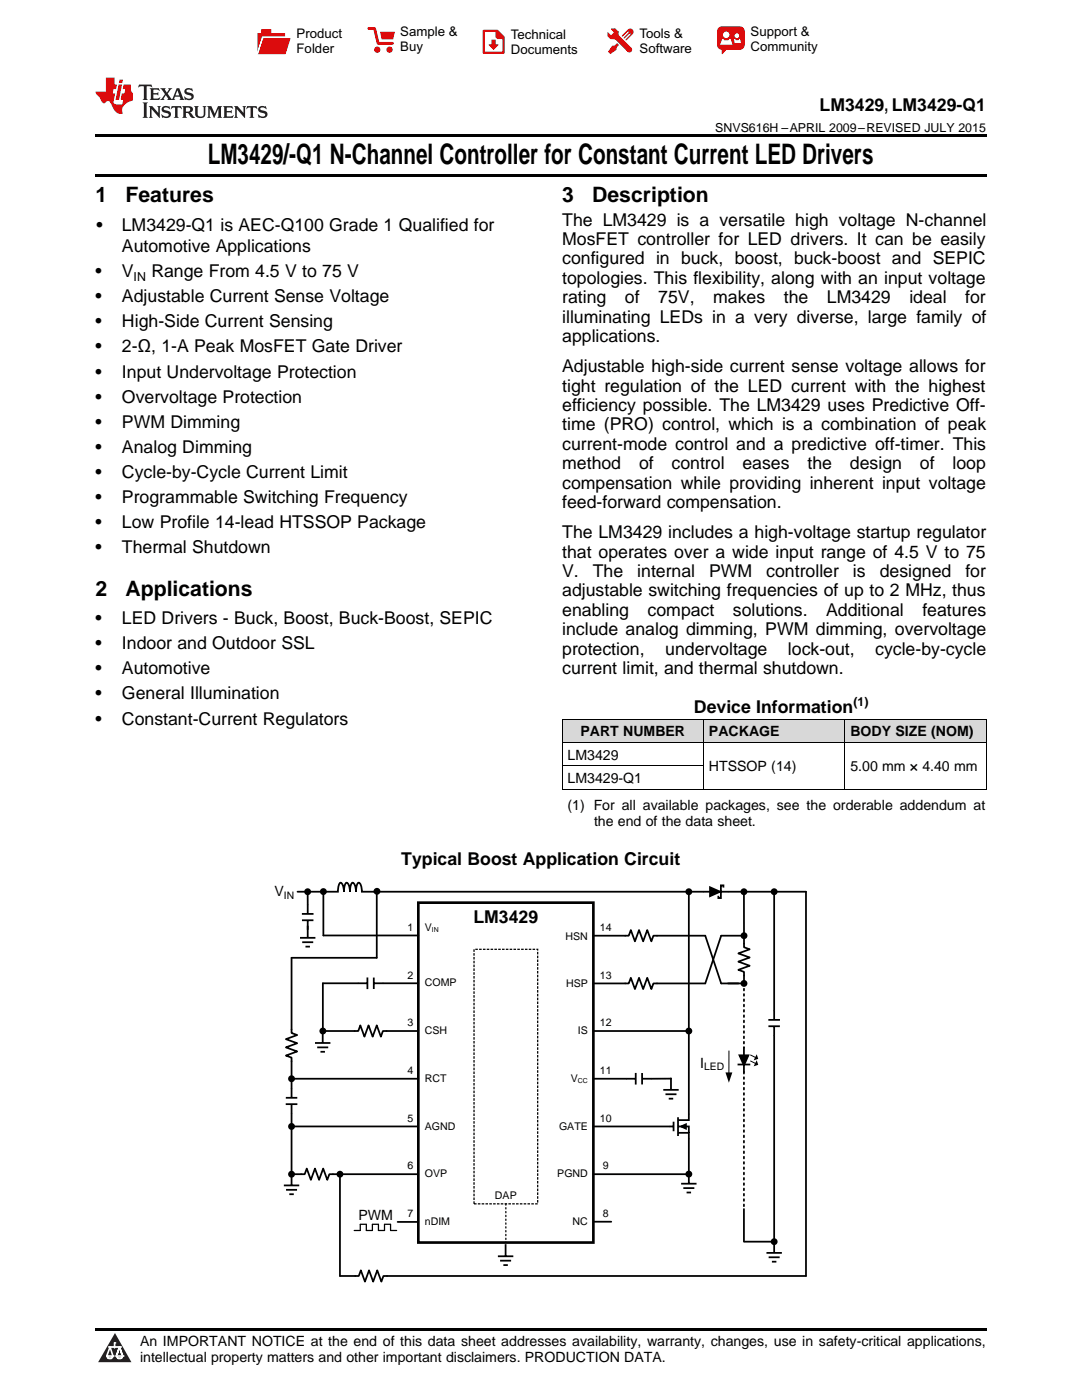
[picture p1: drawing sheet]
<svg xmlns="http://www.w3.org/2000/svg" width="216mm" height="279mm" viewBox="0 0 216 279" stroke-linecap="round" stroke-linejoin="round" font-family="sans-serif">
<defs><g id="words">
<text font-size="5.6" x="41.5" y="32.8">LM3429/-Q1 N-Channel Controller for Constant Current LED Drivers</text>
<g font-size="4.2">
<text x="19" y="40.4">1</text>
<text x="25" y="40.4">Features</text>
<text x="112.2" y="40.4">3</text>
<text x="118.2" y="40.4">Description</text>
<text x="19" y="118.9">2</text>
<text x="25" y="118.9">Applications</text>
</g>
<g font-size="3.5">
<text x="163.5" y="22.2">LM3429, LM3429-Q1</text>
<text x="19.2" y="46.1">•</text>
<text x="24.3" y="46.1">LM3429-Q1 is AEC-Q100 Grade 1 Qualified for</text>
<text x="112.2" y="45">The LM3429 is a versatile high voltage N-channel</text>
<text x="24.3" y="50.3">Automotive Applications</text>
<text x="112.2" y="48.9">MosFET controller for LED drivers. It can be easily</text>
<text x="112.2" y="52.8">configured in buck, boost, buck-boost and SEPIC</text>
<text x="19" y="55.3">•</text>
<text x="24.3" y="55.3">V</text>
<text x="30.2" y="55.3">Range From 4.5 V to 75 V</text>
<text x="112.2" y="56.7">topologies. This flexibility, along with an input voltage</text>
<text x="19" y="60.3">•</text>
<text x="19" y="65.3">•</text>
<text x="24.3" y="60.3">Adjustable Current Sense Voltage</text>
<text x="24.3" y="65.3">High-Side Current Sensing</text>
<text x="112.2" y="60.5">rating</text>
<text x="112.2" y="64.4">illuminating LEDs in a very diverse, large family of</text>
<text x="124.7" y="60.5">of</text>
<text x="131.3" y="60.5">75V,</text>
<text x="142.3" y="60.5">makes</text>
<text x="156.4" y="60.5">the</text>
<text x="165" y="60.5">LM3429</text>
<text x="181.5" y="60.5">ideal</text>
<text x="192.6" y="60.5">for</text>
<text x="19" y="70.3">•</text>
<text x="24.3" y="70.3">2-Ω, 1-A Peak MosFET Gate Driver</text>
<text x="112.2" y="68.3">applications.</text>
<text x="19" y="75.4">•</text>
<text x="24.3" y="75.4">Input Undervoltage Protection</text>
<text x="112.2" y="74.3">Adjustable high-side current sense voltage allows for</text>
<text x="19" y="80.4">•</text>
<text x="24.3" y="80.4">Overvoltage Protection</text>
<text x="112.2" y="78.1">tight regulation of the LED current with the highest</text>
<text x="112.2" y="82">efficiency possible. The LM3429 uses Predictive Off-</text>
<text x="19" y="85.4">•</text>
<text x="24.3" y="85.4">PWM Dimming</text>
<text x="112.2" y="85.9">time (PRO) control, which is a combination of peak</text>
<text x="112.2" y="89.8">current-mode control and a predictive off-timer. This</text>
<text x="19" y="90.4">•</text>
<text x="19" y="95.4">•</text>
<text x="24.3" y="90.4">Analog Dimming</text>
<text x="24.3" y="95.4">Cycle-by-Cycle Current Limit</text>
<text x="112.2" y="93.7">method</text>
<text x="127.5" y="93.7">of</text>
<text x="134" y="93.7">control</text>
<text x="148.2" y="93.7">eases</text>
<text x="161.1" y="93.7">the</text>
<text x="169.6" y="93.7">design</text>
<text x="183.6" y="93.7">of</text>
<text x="190.1" y="93.7">loop</text>
<text x="19" y="100.4">•</text>
<text x="24.3" y="100.4">Programmable Switching Frequency</text>
<text x="112.2" y="97.5">compensation while providing inherent input voltage</text>
<text x="112.2" y="101.4">feed-forward compensation.</text>
<text x="19" y="105.4">•</text>
<text x="24.3" y="105.4">Low Profile 14-lead HTSSOP Package</text>
<text x="112.2" y="107.4">The LM3429 includes a high-voltage startup regulator</text>
<text x="19" y="110.4">•</text>
<text x="24.3" y="110.4">Thermal Shutdown</text>
<text x="112.2" y="111.3">that operates over a wide input range of 4.5 V to 75</text>
<text x="112.2" y="115.1">V.</text>
<text x="112.2" y="119">adjustable switching frequencies of up to 2 MHz, thus</text>
<text x="118.3" y="115.1">The</text>
<text x="127.2" y="115.1">internal</text>
<text x="141.5" y="115.1">PWM</text>
<text x="152.9" y="115.1">controller</text>
<text x="170.2" y="115.1">is</text>
<text x="175.5" y="115.1">designed</text>
<text x="192.6" y="115.1">for</text>
<text x="19" y="124.6">•</text>
<text x="24.3" y="124.6">LED Drivers - Buck, Boost, Buck-Boost, SEPIC</text>
<text x="112.2" y="122.9">enabling</text>
<text x="129.2" y="122.9">compact</text>
<text x="146.3" y="122.9">solutions.</text>
<text x="164.9" y="122.9">Additional</text>
<text x="184" y="122.9">features</text>
<text x="19" y="129.6">•</text>
<text x="24.3" y="129.6">Indoor and Outdoor SSL</text>
<text x="112.2" y="126.8">include analog dimming, PWM dimming, overvoltage</text>
<text x="112.2" y="130.7">protection,</text>
<text x="132.7" y="130.7">undervoltage</text>
<text x="157.2" y="130.7">lock-out,</text>
<text x="174.6" y="130.7">cycle-by-cycle</text>
<text x="19" y="134.6">•</text>
<text x="24.3" y="134.6">Automotive</text>
<text x="112.2" y="134.5">current limit, and thermal shutdown.</text>
<text x="19" y="139.6">•</text>
<text x="24.3" y="139.6">General Illumination</text>
<text x="138.5" y="142.3">Device Information</text>
<text x="19" y="144.6">•</text>
<text x="24.3" y="144.6">Constant-Current Regulators</text>
<text x="80.1" y="172.7">Typical Boost Application Circuit</text>
<text x="94.5" y="184.2">LM3429</text>
</g>
<g font-size="2.8">
<text x="115.8" y="146.9">PART NUMBER</text>
<text x="141.5" y="146.9">PACKAGE</text>
<text x="169.7" y="146.9">BODY SIZE (NOM)</text>
<text x="113.2" y="151.6">LM3429</text>
<text x="141.5" y="153.9">HTSSOP (14)</text>
<text x="169.7" y="153.9">5.00 mm × 4.40 mm</text>
<text x="113.2" y="156.2">LM3429-Q1</text>
<text x="113.2" y="161.7">(1) For all available packages, see the orderable addendum at</text>
<text x="118.5" y="164.9">the end of the data sheet.</text>
<text x="54.8" y="178.9">V</text>
<text x="139.7" y="213.1">I</text>
<text x="71.5" y="243.4">PWM</text>
<text x="27.9" y="268.6">An IMPORTANT NOTICE at the end of this data sheet addresses availability, warranty, changes, use in safety-critical applications,</text>
<text x="27.9" y="271.8">intellectual property matters and other important disclaimers. PRODUCTION DATA.</text>
</g>
<g font-size="2.6">
<text x="59.2" y="7.6">Product</text>
<text x="59.2" y="10.6">Folder</text>
<text x="79.9" y="7.3">Sample &amp;</text>
<text x="79.9" y="10.2">Buy</text>
<text x="101.9" y="7.8">Technical</text>
<text x="101.9" y="10.8">Documents</text>
<text x="127.6" y="7.6">Tools &amp;</text>
<text x="127.6" y="10.6">Software</text>
<text x="149.8" y="7.2">Support &amp;</text>
<text x="149.8" y="10.2">Community</text>
</g>
<g font-size="2.5">
<text x="142.7" y="26.3">SNVS616H –APRIL 2009–REVISED JULY 2015</text>
<text x="26.7" y="56">IN</text>
<text x="170.3" y="140.9">(1)</text>
</g>
<g font-size="2.1">
<text x="56.6" y="179.4">IN</text>
<text x="81.3" y="185.7">1</text>
<text x="84.8" y="185.7">V</text>
<text x="119.7" y="185.8">14</text>
<text x="112.8" y="187.5">HSN</text>
<text x="81.3" y="195.3">2</text>
<text x="84.8" y="196.9">COMP</text>
<text x="113" y="196.9">HSP</text>
<text x="119.7" y="195.3">13</text>
<text x="81.3" y="204.8">3</text>
<text x="84.8" y="206.4">CSH</text>
<text x="115.3" y="206.4">IS</text>
<text x="119.7" y="204.8">12</text>
<text x="81.3" y="214.3">4</text>
<text x="84.8" y="215.9">RCT</text>
<text x="113.9" y="215.9">V</text>
<text x="119.7" y="214.3">11</text>
<text x="140.5" y="213.5">LED</text>
<text x="81.3" y="223.9">5</text>
<text x="84.8" y="225.4">AGND</text>
<text x="111.5" y="225.4">GATE</text>
<text x="119.7" y="223.9">10</text>
<text x="81.3" y="233.4">6</text>
<text x="120.3" y="233.4">9</text>
<text x="84.8" y="235">OVP</text>
<text x="98.8" y="239.3">DAP</text>
<text x="111.2" y="235">PGND</text>
<text x="81.3" y="242.9">7</text>
<text x="84.8" y="244.5">nDIM</text>
<text x="114.2" y="244.5">NC</text>
<text x="120.3" y="242.9">8</text>
</g>
<g font-size="1.4">
<text x="86.2" y="186">IN</text>
<text x="115.3" y="216.2">CC</text>
</g>
</g></defs>
<g fill="#d8d8d8">
<path d="M112.2 143.5h28.2v4.7h-28.2z"/>
<path d="M140.4 143.5h28.2v4.7h-28.2z"/>
<path d="M168.6 143.5h28.2v4.7h-28.2z"/>
</g>
<path d="M22.9 266l3.3 5.9h-6.6z" fill="#231f20"/>
<path d="M21.3 270.6h1.2l-.3 .5h-.3a.53 .53 0 0 1-.6-.5z" fill-rule="evenodd" fill="#fff"/>
<path d="M21.3 270.6h1.2l-.3 .5h-.3a.53 .53 0 0 1-.6-.5z" fill="none" stroke="#231f20" stroke-width=".33"/>
<path d="M21.3 270.6l1.2 .1-.3 .4h-.5z" fill="none" stroke="#fff" stroke-width=".33"/>
<path d="M22.9 268.9h.1" fill="none" stroke="#fff" stroke-width=".33"/>
<path d="M22.9 268v.9z" fill="#fff"/>
<path d="M22.9 268v.9z" fill="none" stroke="#fff" stroke-width=".33"/>
<circle cx="22.9" cy="268" r=".16" fill="#fff"/>
<path d="M21.8 268.8h.1" fill="none" stroke="#fff" stroke-width=".33"/>
<path d="M21.8 268.8h2.2z" fill="#fff"/>
<path d="M21.8 268.8h2.2z" fill="none" stroke="#fff" stroke-width=".33"/>
<circle cx="24" cy="268.8" r=".16" fill="#fff"/>
<path d="M23.2 270.6h.1" fill="none" stroke="#fff" stroke-width=".33"/>
<path d="M23.8 268.8l-.6 1.8z" fill="#fff"/>
<path d="M23.8 268.8l-.6 1.8z" fill="none" stroke="#fff" stroke-width=".33"/>
<path d="M23.8 268.8l.7 1.8z" fill="#fff"/>
<path d="M23.8 268.8l.7 1.8z" fill="none" stroke="#fff" stroke-width=".33"/>
<path d="M24.4 270.6h.1" fill="none" stroke="#fff" stroke-width=".33"/>
<circle cx="21.3" cy="270.6" r=".16" fill="#fff"/>
<path d="M22 268.8l-.7 1.8z" fill="#fff"/>
<path d="M22 268.8l-.7 1.8z" fill="none" stroke="#fff" stroke-width=".33"/>
<path d="M22 268.8l.5 1.8z" fill="#fff"/>
<path d="M22 268.8l.5 1.8z" fill="none" stroke="#fff" stroke-width=".33"/>
<circle cx="22.5" cy="270.6" r=".16" fill="#fff"/>
<path d="M23.3 270.6h1.2a.63 .63 0 0 1-.6 .5 .63 .63 0 0 1-.6-.5z" fill-rule="evenodd" fill="#fff"/>
<path d="M23.3 270.6h1.2a.63 .63 0 0 1-.6 .5 .63 .63 0 0 1-.6-.5z" fill="none" stroke="#231f20" stroke-width=".33"/>
<path d="M23.3 270.6h1.2l-.4 .5h-.5z" fill="none" stroke="#fff" stroke-width=".33"/>
<path d="M23.2 270.6h.1" fill="none" stroke="#fff" stroke-width=".33"/>
<circle cx="24.5" cy="270.6" r=".16" fill="#fff"/>
<path d="M19 34.8h177.8v.5h-177.8zM19 26.8h177.8v.6h-177.8zM19 265.1h177.8v.5h-177.8z" fill="#000"/>
<g fill="none" stroke="#000" stroke-width=".35">
<path d="M59.4 178h8l.1-.6a1.34 1.34 0 0 1 .5-1.2 1.67 1.67 0 0 1 .6 1.8l.1-.6a1.33 1.33 0 0 1 .5-1.2 1.68 1.68 0 0 1 .6 1.8l.1-.6a1.33 1.33 0 0 1 .5-1.2 1.68 1.68 0 0 1 .6 1.8l.1-.6a1.33 1.33 0 0 1 .5-1.2 1.27 1.27 0 0 1 .6 1.2v.6h88.6v76.7h-84.3l-.4 1.1-.8-2.3-.8 2.3-.9-2.3-.8 2.3-.8-2.3-.4 1.2h-3.8v-20.4M61.4 178v4.3M64.5 177.9v8.8h19M75.2 178.2v12.9h-17v15.1l1.1 .4-2.3 .8 2.3 .8-2.3 .8 2.3 .8-2.3 .9 1.2 .4v8M137.4 178v45.5h-2M141.7 177.1l2 .9-2 .9zM144.4 177.1v-.4h-.6v2.5h-.5v-.4M148.4 178l.1 11 1.1 .5-2.3 .8 2.3 .8-2.3 .8 2.3 .8-2.3 .9 1.2 .4v2.3h-4.6l-3.2-9.6h-10.3l-.4 1.2-.8-2.3-.9 2.3-.8-2.3-.8 2.3-.8-2.3-.4 1.1h-7.1M154.5 178v25.4M59.9 187.2h3M60.2 182.4h2.4M60.3 183.7h2.2"/>
<path d="M60.3 188h2.2M61 188.9h.8M61.4 183.7v3.3M73.2 196.2h-8.8v11.8M73.3 195.1v2.3M74.6 196.2h8.9M74.6 195.1v2.3M148.5 186.7h-4.6l-3.2 9.6h-10.3l-.4 1.1-.8-2.3-.9 2.3-.8-2.3-.8 2.3-.8-2.3-.4 1.2h-7.1M57 219.1h2.3M58.2 215.3h25.3M62.9 208.1h3M63.3 209h2.2"/>
<path d="M63.9 209.9h.9M64.4 205.8h7.1l.4-1.2 .8 2.3 .8-2.3 .9 2.3 .8-2.3 .8 2.3 .4-1.1h7.1M118.4 205.8h19M118.4 215.3h8.3M126.9 214.1v2.3M128.1 214.1v2.3M132.3 217.5h3.1M132.8 218.4h2.2M133.4 219.3h.9M133.9 215.3h-5.8M133.9 215.1v2.3M147.2 212.4h2.5"/>
<path d="M147.6 210.6h1.7l-.9 2zM148.4 208.9v5.2M153.3 203.5h2.3M153.3 204.8h2.3M154.5 204.8v45.1M56.6 236.6h3.1M57 220.4h2.3M57.1 237.5h2.2M57.7 238.3h.9M58.2 234.3h2.6l.4-1.1 .8 2.3 .8-2.3 .9 2.3 .8-2.3 .8 2.3 .4-1.2h17.8M58.2 224.8h25.1M58.2 220.5v16"/>
<path d="M58.3 234.3v.2M118.4 234.3h19M118.4 224.8h15.9M134.4 223.9v1.9M135.3 224.8h2.1v1.3M135.3 223v3.7M135.4 226.1h2v10M135.9 224.8l1-.4v.8zM135.9 236.2h3.1M136.3 237.1h2.2M137 238h.9M79.3 243.9h4.2"/>
<path d="M99.3 250.7h3.1M99.8 251.6h2.2M100.4 252.5h.9M100.9 248.3v2.3M118.5 243.8h3.5M148.4 241.3v6.5M148.6 247.8h5.9M152.9 250h3.1M153.4 250.9h2.2M154 251.8h.9"/>
<circle cx="61.4" cy="178" r=".51"/>
<circle cx="64.5" cy="177.9" r=".51"/>
<circle cx="75.2" cy="177.9" r=".51"/>
<circle cx="137.4" cy="178" r=".51"/>
<circle cx="148.4" cy="178" r=".51"/>
<circle cx="154.5" cy="178" r=".51"/>
<circle cx="148.5" cy="196.3" r=".51"/>
<circle cx="148.5" cy="186.7" r=".51"/>
<circle cx="58.2" cy="215.3" r=".51"/>
<circle cx="64.4" cy="205.8" r=".51"/>
<circle cx="137.4" cy="205.8" r=".51"/>
<circle cx="58.2" cy="234.3" r=".51"/>
<circle cx="58.2" cy="224.8" r=".51"/>
<circle cx="67.8" cy="234.3" r=".51"/>
<circle cx="137.4" cy="234.3" r=".51"/>
<circle cx="154.5" cy="247.8" r=".51"/>
</g>
<path d="M83.5 180.1h34.9v67.9h-34.9z" fill="none" stroke="#000" stroke-width=".53"/>
<g fill="#000">
<path d="M141.7 177.1l2 .9-2 .9zM144.8 214h1.3l-.7 2.1zM147.6 210.6h1.7l-.9 2zM151 211.6l.3 .9-.9 .3zM151 210.4l.3 .9-.9 .3zM135.9 224.8l1-.4v.8z"/>
<circle cx="61.4" cy="178" r=".51"/>
<circle cx="64.5" cy="177.9" r=".51"/>
<circle cx="75.2" cy="177.9" r=".51"/>
<circle cx="137.4" cy="178" r=".51"/>
<circle cx="148.4" cy="178" r=".51"/>
<circle cx="154.5" cy="178" r=".51"/>
<circle cx="148.5" cy="196.3" r=".51"/>
<circle cx="148.5" cy="186.7" r=".51"/>
<circle cx="58.2" cy="215.3" r=".51"/>
<circle cx="64.4" cy="205.8" r=".51"/>
<circle cx="137.4" cy="205.8" r=".51"/>
<circle cx="58.2" cy="234.3" r=".51"/>
<circle cx="58.2" cy="224.8" r=".51"/>
<circle cx="67.8" cy="234.3" r=".51"/>
<circle cx="137.4" cy="234.3" r=".51"/>
<circle cx="154.5" cy="247.8" r=".51"/>
</g>
<path d="M112.2 157.5h84.6M112.2 152.8h28.2M112.2 148.1h84.6M112.2 143.5h84.6M112.2 143.5v14M140.4 143.5v14M168.6 143.5v14M196.8 143.5v14M145.5 209.7l-.1 4.5M149.7 211.7l1.1 .6M149.7 210.5l1.1 .6" fill="none" stroke="#000" stroke-width=".2"/>
<path d="M94.6 189.5h12.7v50.8h-12.7z" fill="none" stroke="#000" stroke-width=".25" stroke-dasharray=".5 .3" stroke-linecap="butt"/>
<path d="M100.9 240.3v7.7" fill="none" stroke="#000" stroke-width=".25" stroke-dasharray=".3 .5"/>
<path d="M148.5 196.3l-.1 12.8M148.4 213.9v27.4" fill="none" stroke="#000" stroke-width=".35" stroke-dasharray=".4 .7"/>
<path d="M70.7 245.6h1.2v-1.2l1.2-.1v1.3h1.2v-1.2l1.2-.1v1.3h1.2v-1.2l1.2-.1v1.3h1.2" fill="none" stroke="#000" stroke-width=".25"/>
<path d="M27.7 16.9l-.1 .6 .6-.3h.5v.2v2.2l-.2 .4h1l-.2-.4v-2.2v-.2h.5l.6 .3-.2-.6zM29.9 17.6l.2 .4v1.6l-.2 .4h1.9l.1-.6a1.09 1.09 0 0 1-1.3 .1v-.6h.6l.4 .2v-.7l-.2 .2h-.8v-.6l.2-.1a1.01 1.01 0 0 1 1 .3l-.1-.6zM32 17.6l.9 1.2-1 1.2h.9l-.2-.3 .5-.7 .5 .7-.3 .3h1.7l-.2-.3 .1-.4h1l.1 .4-.2 .3h1l-.3-.4-.7-2h-.5l-1 2.2-.8-1.1 .9-1.1h-.9l.2 .2-.4 .7-.4-.7 .2-.2zM35.4 18l.4 1h-.8zM37 17.7a.66 .66 0 0 0-.2 .8 .66 .66 0 0 0 .6 .4l.7 .2 .1 .2a.8 .8 0 0 1-.7 .4 .8 .8 0 0 1-.7-.5l.1 .8 .2-.2a.94 .94 0 0 0 1.1 .1 .94 .94 0 0 0 .4-.9 1.48 1.48 0 0 0-1.3-.6v-.4a1.1 1.1 0 0 1 1.2 .2l-.2-.6-.2 .1-.5-.1zM28.5 20.4l.2 .4v2.3l-.2 .4h1l-.2-.4v-2.3l.2-.4zM29.7 21.2l.2 .4v1.5l-.2 .4h.8l-.3-.4 .1-1.3 1.6 1.8v-2l.2-.4h-.7l.2 .2v1.1l-1.2-1.3zM32.5 21.3a.66 .66 0 0 0-.2 .8 .66 .66 0 0 0 .6 .4l.6 .2 .2 .2a.8 .8 0 0 1-.8 .4 .8 .8 0 0 1-.7-.5l.2 .7 .2-.1a.94 .94 0 0 0 1 .1 .94 .94 0 0 0 .5-1 1.47 1.47 0 0 0-1.3-.6l-.1-.3a1.1 1.1 0 0 1 1.3 .2l-.2-.6-.2 .1-.5-.2zM34.3 21.2l-.2 .6a.64 .64 0 0 1 .8-.3v1.6l-.2 .4h1l-.3-.4 .1-1.6a.66 .66 0 0 1 .8 .3l-.2-.6zM36.3 21.2l.3 .4v1.5l-.3 .4h1l-.2-.2v-.7h.5l.1 .1a.8 .8 0 0 0 1.2 .7l-1-1a.62 .62 0 0 0 .6-.5 .62 .62 0 0 0-.6-.7zM37.1 21.5h.1a.48 .48 0 0 1 .6 0 .48 .48 0 0 1 .1 .6l-.2 .1-.6 .1zM38.7 21.2l.2 .2a2.29 2.29 0 0 0 .4 2 1.05 1.05 0 0 0 1.7-.7v-1.3l.2-.2h-.8l.2 .4v1.1a.61 .61 0 0 1-.6 .6 .61 .61 0 0 1-.6-.6v-1.1l.3-.4zM41.3 21.2l.3 .4v1.5l-.3 .4h.8l-.2-.4v-1.4l.8 1.9 .9-1.9v1.4l-.2 .4h.9l-.2-.4v-1.5l.2-.4h-.8l-.7 1.5-.6-1.5zM44.5 21.2l.2 .4v1.5l-.2 .4h1.9l.2-.6a1.1 1.1 0 0 1-1.4 .2v-.7h.6l.4 .2v-.6l-.2 .1-.8 .1v-.6l.2-.1a1.02 1.02 0 0 1 1.1 .2l-.2-.5zM46.7 21.2l.2 .4v1.5l-.2 .4h.8l-.3-.4 .1-1.3 1.6 1.8v-2l.2-.4h-.7l.2 .2v1.1l-1.2-1.3zM49.3 21.2l-.1 .6a.64 .64 0 0 1 .8-.3v1.6l-.3 .4h1l-.2-.4v-1.6a.66 .66 0 0 1 .8 .3l-.1-.6zM51.7 21.3a.66 .66 0 0 0-.2 .7 .66 .66 0 0 0 .7 .5l.6 .2 .1 .2a.8 .8 0 0 1-.7 .4 .8 .8 0 0 1-.7-.5l.1 .7 .2-.1a.94 .94 0 0 0 1.1 .1 .94 .94 0 0 0 .4-1 1.48 1.48 0 0 0-1.2-.6l-.1-.3a1.1 1.1 0 0 1 1.2 .2l-.2-.6-.1 .1-.6-.2z" fill="#231f20"/>
<path d="M21.1 15.5v2.8h-2v.4l.9 .9a.96 .96 0 0 0 1 1 .59 .59 0 0 1 .5-.4 .59 .59 0 0 1 .5 .3l.4 .8a1.61 1.61 0 0 0 2.1 1.3 1.63 1.63 0 0 1 1.1-2.2l.9-.3v-1.5a1.6 1.6 0 0 1-.4-1.7h-1.4l-.2 .9h.5l-.2 .8h-.5l-.2 1v.3h.5l-.2 .9h-.7a.74 .74 0 0 1-1-.6l.3-1.6h-.5l.2-.8h.5l.1-.9h-.4v-1.4zM23.7 16.9l-.7 3h.8l.6-3zM23.8 15.9l-.1 .7h.7l.2-.7z" fill="#ee1d23"/>
<g fill="#d60000">
<path d="M52.1 5.8h2v.8h2.8v4.2h-5.5v-4.2h.7z" fill-rule="evenodd"/>
<path d="M52.4 7.5h5.6l-1 3.3h-5.6z" fill-rule="evenodd"/>
</g>
<path d="M52.4 7.4h5.7l-.1 .1h-5.5l-1.1 3.3z" fill-rule="evenodd" fill="#fff"/>
<path d="M52.4 7.4h5.7l-.1 .1h-5.5l-1.1 3.3z" fill="none" stroke="#fff" stroke-width=".2"/>
<path d="M73.6 5.7h1.1l.7 2.9h2.9" fill="none" stroke="#d60000" stroke-width=".55"/>
<g fill="#d60000">
<path d="M75.8 6.3h3l-.4 1.6h-2.2z" fill-rule="evenodd"/>
<circle cx="75.3" cy="9.9" r=".62"/>
<circle cx="77.7" cy="9.9" r=".62"/>
</g>
<path d="M96.5 6.2h2.7l1.3 1.2v3.1h-4z" fill="none" stroke="#d60000" stroke-width=".44"/>
<g fill="#d60000">
<path d="M98.1 7.9h.8v1h.5l-.9 1.1-1-1v-.1h.6z" fill-rule="evenodd"/>
<path d="M98.9 6.2h.3l1.3 1.2v.4h-1.3l-.3-.4z" fill-rule="evenodd"/>
<path d="M121.9 5.7h.8l.7 .6 .1 .7 2.5 2.5-.8 .8-2.3-2.3-1.1-.2-.6-.6v-.8l.7 .6 .5-.4v-.2l-.5-.5z" fill-rule="evenodd"/>
<path d="M122.2 9.1h.4l.5-.5 .4 .4-.5 .5v.4l-1.2 .9-.5-.5z" fill-rule="evenodd"/>
<path d="M125.3 5.9a.67 .67 0 0 1 .9 0 .67 .67 0 0 1 0 .9z" fill-rule="evenodd"/>
<path d="M125.3 5.9l.9 .9-1.2 1.2h-.2v-.2l1-.9v-.2h-.2l-.9 1h-.2v-.2l.9-1 .1-.2h-.3l-.9 1h-.2v-.2z" fill-rule="evenodd"/>
<circle cx="125.6" cy="9.9" r=".54"/>
</g>
<path d="M123.3 6.3v.7" fill="none" stroke="#d60000" stroke-width=".2"/>
<g fill="#d60000">
<path d="M143.4 5.5l.6-.2h3.6a.95 .95 0 0 1 1 .9v2.8a.95 .95 0 0 1-1 .9h-3.6a.95 .95 0 0 1-.9-.9v-2.8z" fill-rule="evenodd"/>
<path d="M144 9.9h.9l-.7 .9h-.2z" fill-rule="evenodd"/>
</g>
<g fill="#fff">
<path d="M146.6 8.6h1.3z"/>
<path d="M144.1 7.8h.3l.1 .2h.8l.2-.2h.3l.4 1.1h-2.5z" fill-rule="evenodd"/>
<path d="M146.4 7.8h.3l.1 .2h.5l.2-.2h.2l.2 .8h-1.3z" fill-rule="evenodd"/>
<circle cx="144.9" cy="6.9" r=".65"/>
<circle cx="147" cy="7.1" r=".48"/>
</g>
<use href="#words"/>
</svg>
